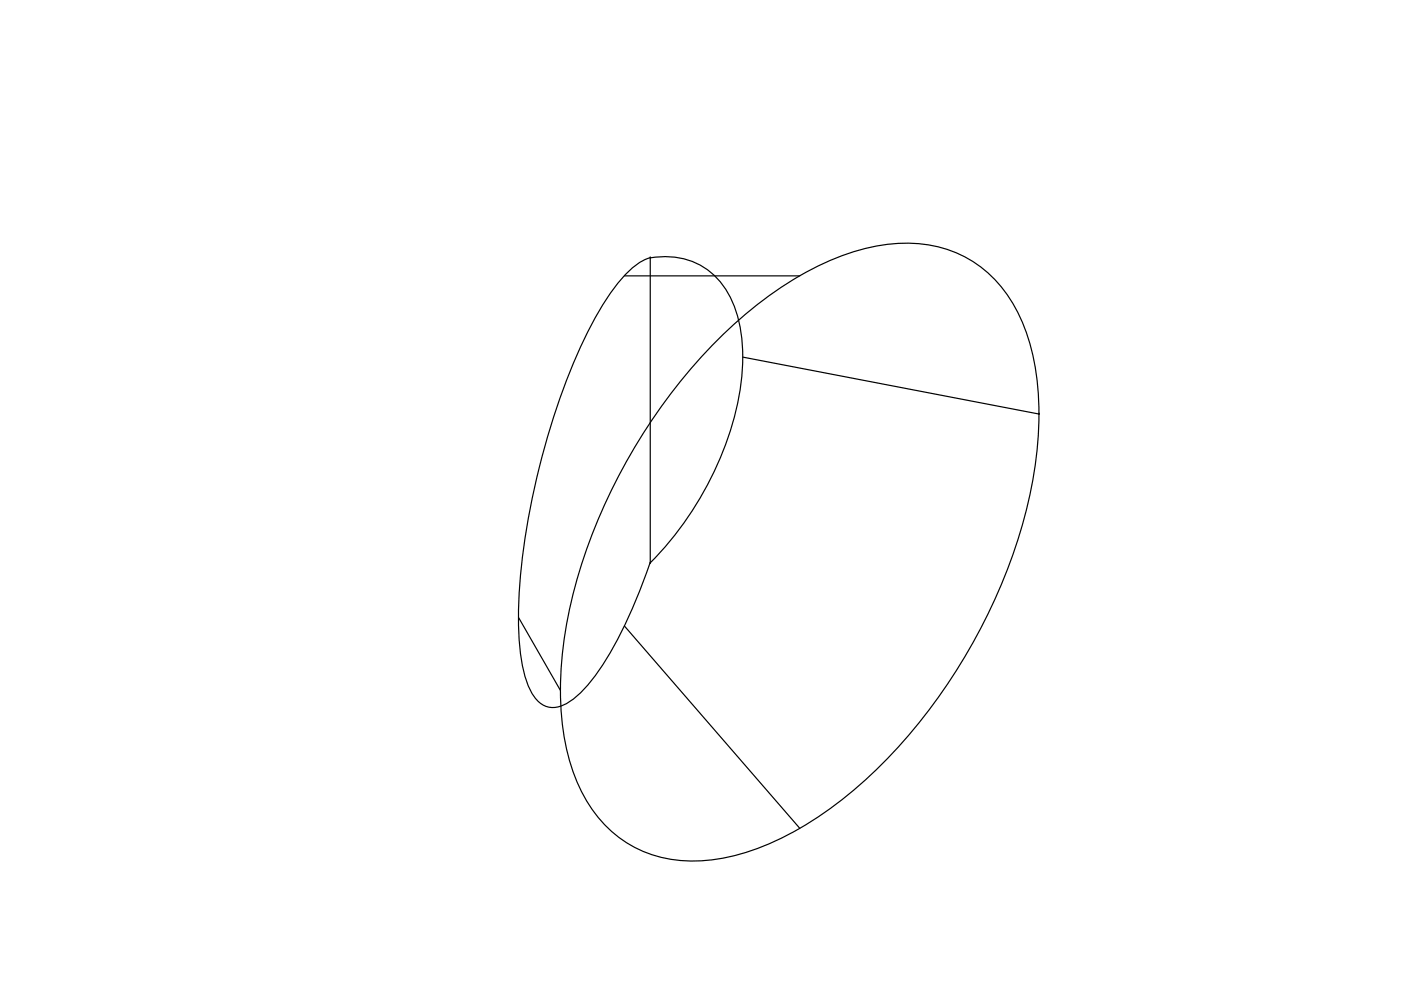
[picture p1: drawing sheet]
<svg xmlns="http://www.w3.org/2000/svg" width="297mm" height="210mm" viewBox="0 0 297 210" stroke-linecap="round" stroke-linejoin="round" font-family="sans-serif">
<!-- layer: 0 -->
<path d="M132.4 58.5h37.2M137.8 54.7a14.4 14.4 0 0 0-6.6 5.1 80.2 80.2 0 0 0-11.3 21.4 155.9 155.9 0 0 0-9.9 47.3 46.9 46.9 0 0 0 1.7 16.1 7.5 7.5 0 0 0 4.4 5.3 7.2 7.2 0 0 0 6.4-2.4 47.4 47.4 0 0 0 9.5-14.1l3.6-8 2.2-6a69.3 69.3 0 0 0 19.2-37.7 34 34 0 0 0-1.7-17.8 15.2 15.2 0 0 0-17.5-9.2M137.9 54.7h.1M137.9 54.7v64.7M152.9 71.3a74.2 74.2 0 0 1 26.9-17.5 33.7 33.7 0 0 1 20.7-1 25.9 25.9 0 0 1 15.8 14.5 50.6 50.6 0 0 1 3.9 24.6 105.9 105.9 0 0 1-14.8 45.9 109.6 109.6 0 0 1-29 33.3 58.9 58.9 0 0 1-23.5 10.9 26.9 26.9 0 0 1-23.5-6 32.7 32.7 0 0 1-9.5-18.4 74.2 74.2 0 0 1 1.7-32.1 120.4 120.4 0 0 1 31.3-54.2zM157.5 75.7l62.8 12.1M220.3 87.8h.1M137.9 119.4h.1M110 131l8.8 15.4M132.4 132.7l37.2 42.9" fill="none" stroke="#000" stroke-width=".25"/>
</svg>
